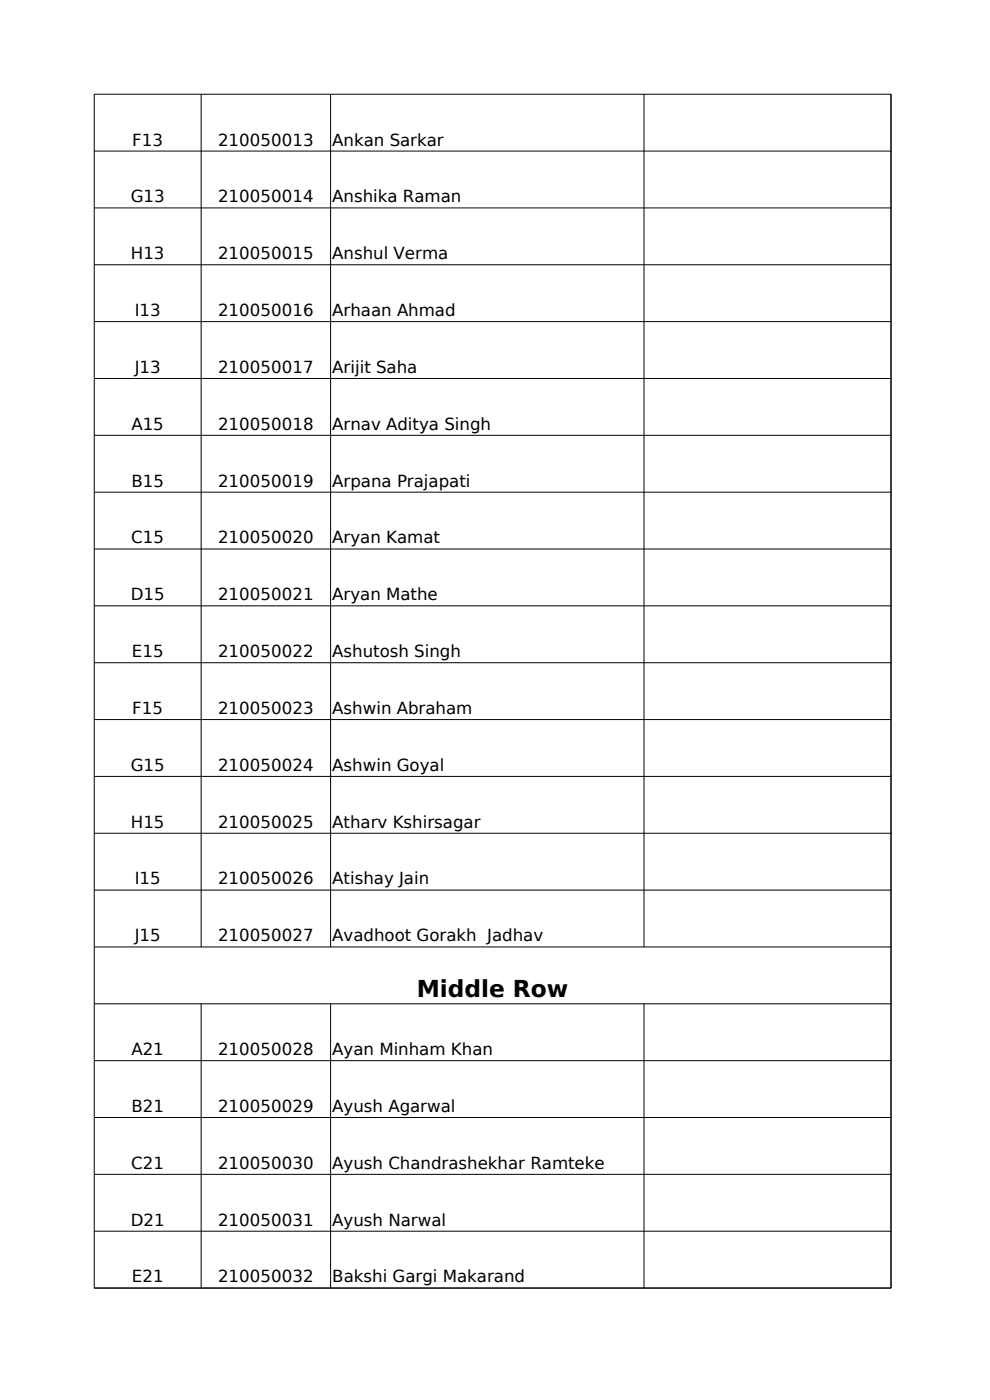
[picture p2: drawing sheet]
<svg xmlns="http://www.w3.org/2000/svg" width="210mm" height="297mm" viewBox="0 0 210 297" stroke-linecap="round" stroke-linejoin="round" font-family="sans-serif">
<defs><g id="words">
<text font-size="4.9" x="88.4" y="211.5">Middle Row</text>
<g font-size="3.5">
<text x="28.1" y="30.9">F13</text>
<text x="46.2" y="30.9">210050013</text>
<text x="70.5" y="30.9">Ankan Sarkar</text>
<text x="27.7" y="42.9">G13</text>
<text x="46.2" y="42.9">210050014</text>
<text x="70.5" y="42.9">Anshika Raman</text>
<text x="27.8" y="55">H13</text>
<text x="46.2" y="55">210050015</text>
<text x="70.5" y="55">Anshul Verma</text>
<text x="28.6" y="67">I13</text>
<text x="46.2" y="67">210050016</text>
<text x="70.5" y="67">Arhaan Ahmad</text>
<text x="28.6" y="79.1">J13</text>
<text x="46.2" y="79.1">210050017</text>
<text x="70.5" y="79.1">Arijit Saha</text>
<text x="27.9" y="91.2">A15</text>
<text x="46.2" y="91.2">210050018</text>
<text x="70.5" y="91.2">Arnav Aditya Singh</text>
<text x="27.9" y="103.2">B15</text>
<text x="46.2" y="103.2">210050019</text>
<text x="70.5" y="103.2">Arpana Prajapati</text>
<text x="27.8" y="115.3">C15</text>
<text x="46.2" y="115.3">210050020</text>
<text x="70.5" y="115.3">Aryan Kamat</text>
<text x="27.7" y="127.4">D15</text>
<text x="46.2" y="127.4">210050021</text>
<text x="70.5" y="127.4">Aryan Mathe</text>
<text x="28" y="139.4">E15</text>
<text x="46.2" y="139.4">210050022</text>
<text x="70.5" y="139.4">Ashutosh Singh</text>
<text x="28.1" y="151.5">F15</text>
<text x="46.2" y="151.5">210050023</text>
<text x="70.5" y="151.5">Ashwin Abraham</text>
<text x="27.7" y="163.5">G15</text>
<text x="46.2" y="163.5">210050024</text>
<text x="70.5" y="163.5">Ashwin Goyal</text>
<text x="27.8" y="175.6">H15</text>
<text x="46.2" y="175.6">210050025</text>
<text x="70.5" y="175.6">Atharv Kshirsagar</text>
<text x="28.6" y="187.6">I15</text>
<text x="46.2" y="187.6">210050026</text>
<text x="70.5" y="187.6">Atishay Jain</text>
<text x="28.6" y="199.7">J15</text>
<text x="46.2" y="199.7">210050027</text>
<text x="70.5" y="199.7">Avadhoot Gorakh Jadhav</text>
<text x="27.9" y="223.8">A21</text>
<text x="46.2" y="223.8">210050028</text>
<text x="70.5" y="223.8">Ayan Minham Khan</text>
<text x="27.9" y="235.9">B21</text>
<text x="46.2" y="235.9">210050029</text>
<text x="70.5" y="235.9">Ayush Agarwal</text>
<text x="27.8" y="247.9">C21</text>
<text x="46.2" y="247.9">210050030</text>
<text x="70.5" y="247.9">Ayush Chandrashekhar Ramteke</text>
<text x="27.7" y="260">D21</text>
<text x="46.2" y="260">210050031</text>
<text x="70.5" y="260">Ayush Narwal</text>
<text x="28" y="272.1">E21</text>
<text x="46.2" y="272.1">210050032</text>
<text x="70.5" y="272.1">Bakshi Gargi Makarand</text>
</g>
</g></defs>
<g fill="none" stroke="#000" stroke-width=".21">
<path d="M42.7 20v180.9M70.1 20v180.9M136.6 20v180.9M20 32.1h169M20 44.1h169M20 56.2h169M20 68.2h169M20 80.3h169M20 92.4h169M20 104.4h169M20 116.5h169M20 128.5h169"/>
<path d="M20 140.6h169M20 152.7h169M20 164.7h169M20 176.8h169M20 188.8h169M20 200.9h169M20 213h169M42.7 212.9v60.4M70.1 212.9v60.4M136.6 212.9v60.4M20 225h169M20 237.1h169"/>
<path d="M20 249.1h169M20 261.2h169M20 273.3h169M20 273.3v-253.3h169v253.3"/>
</g>
<use href="#words"/>
</svg>
